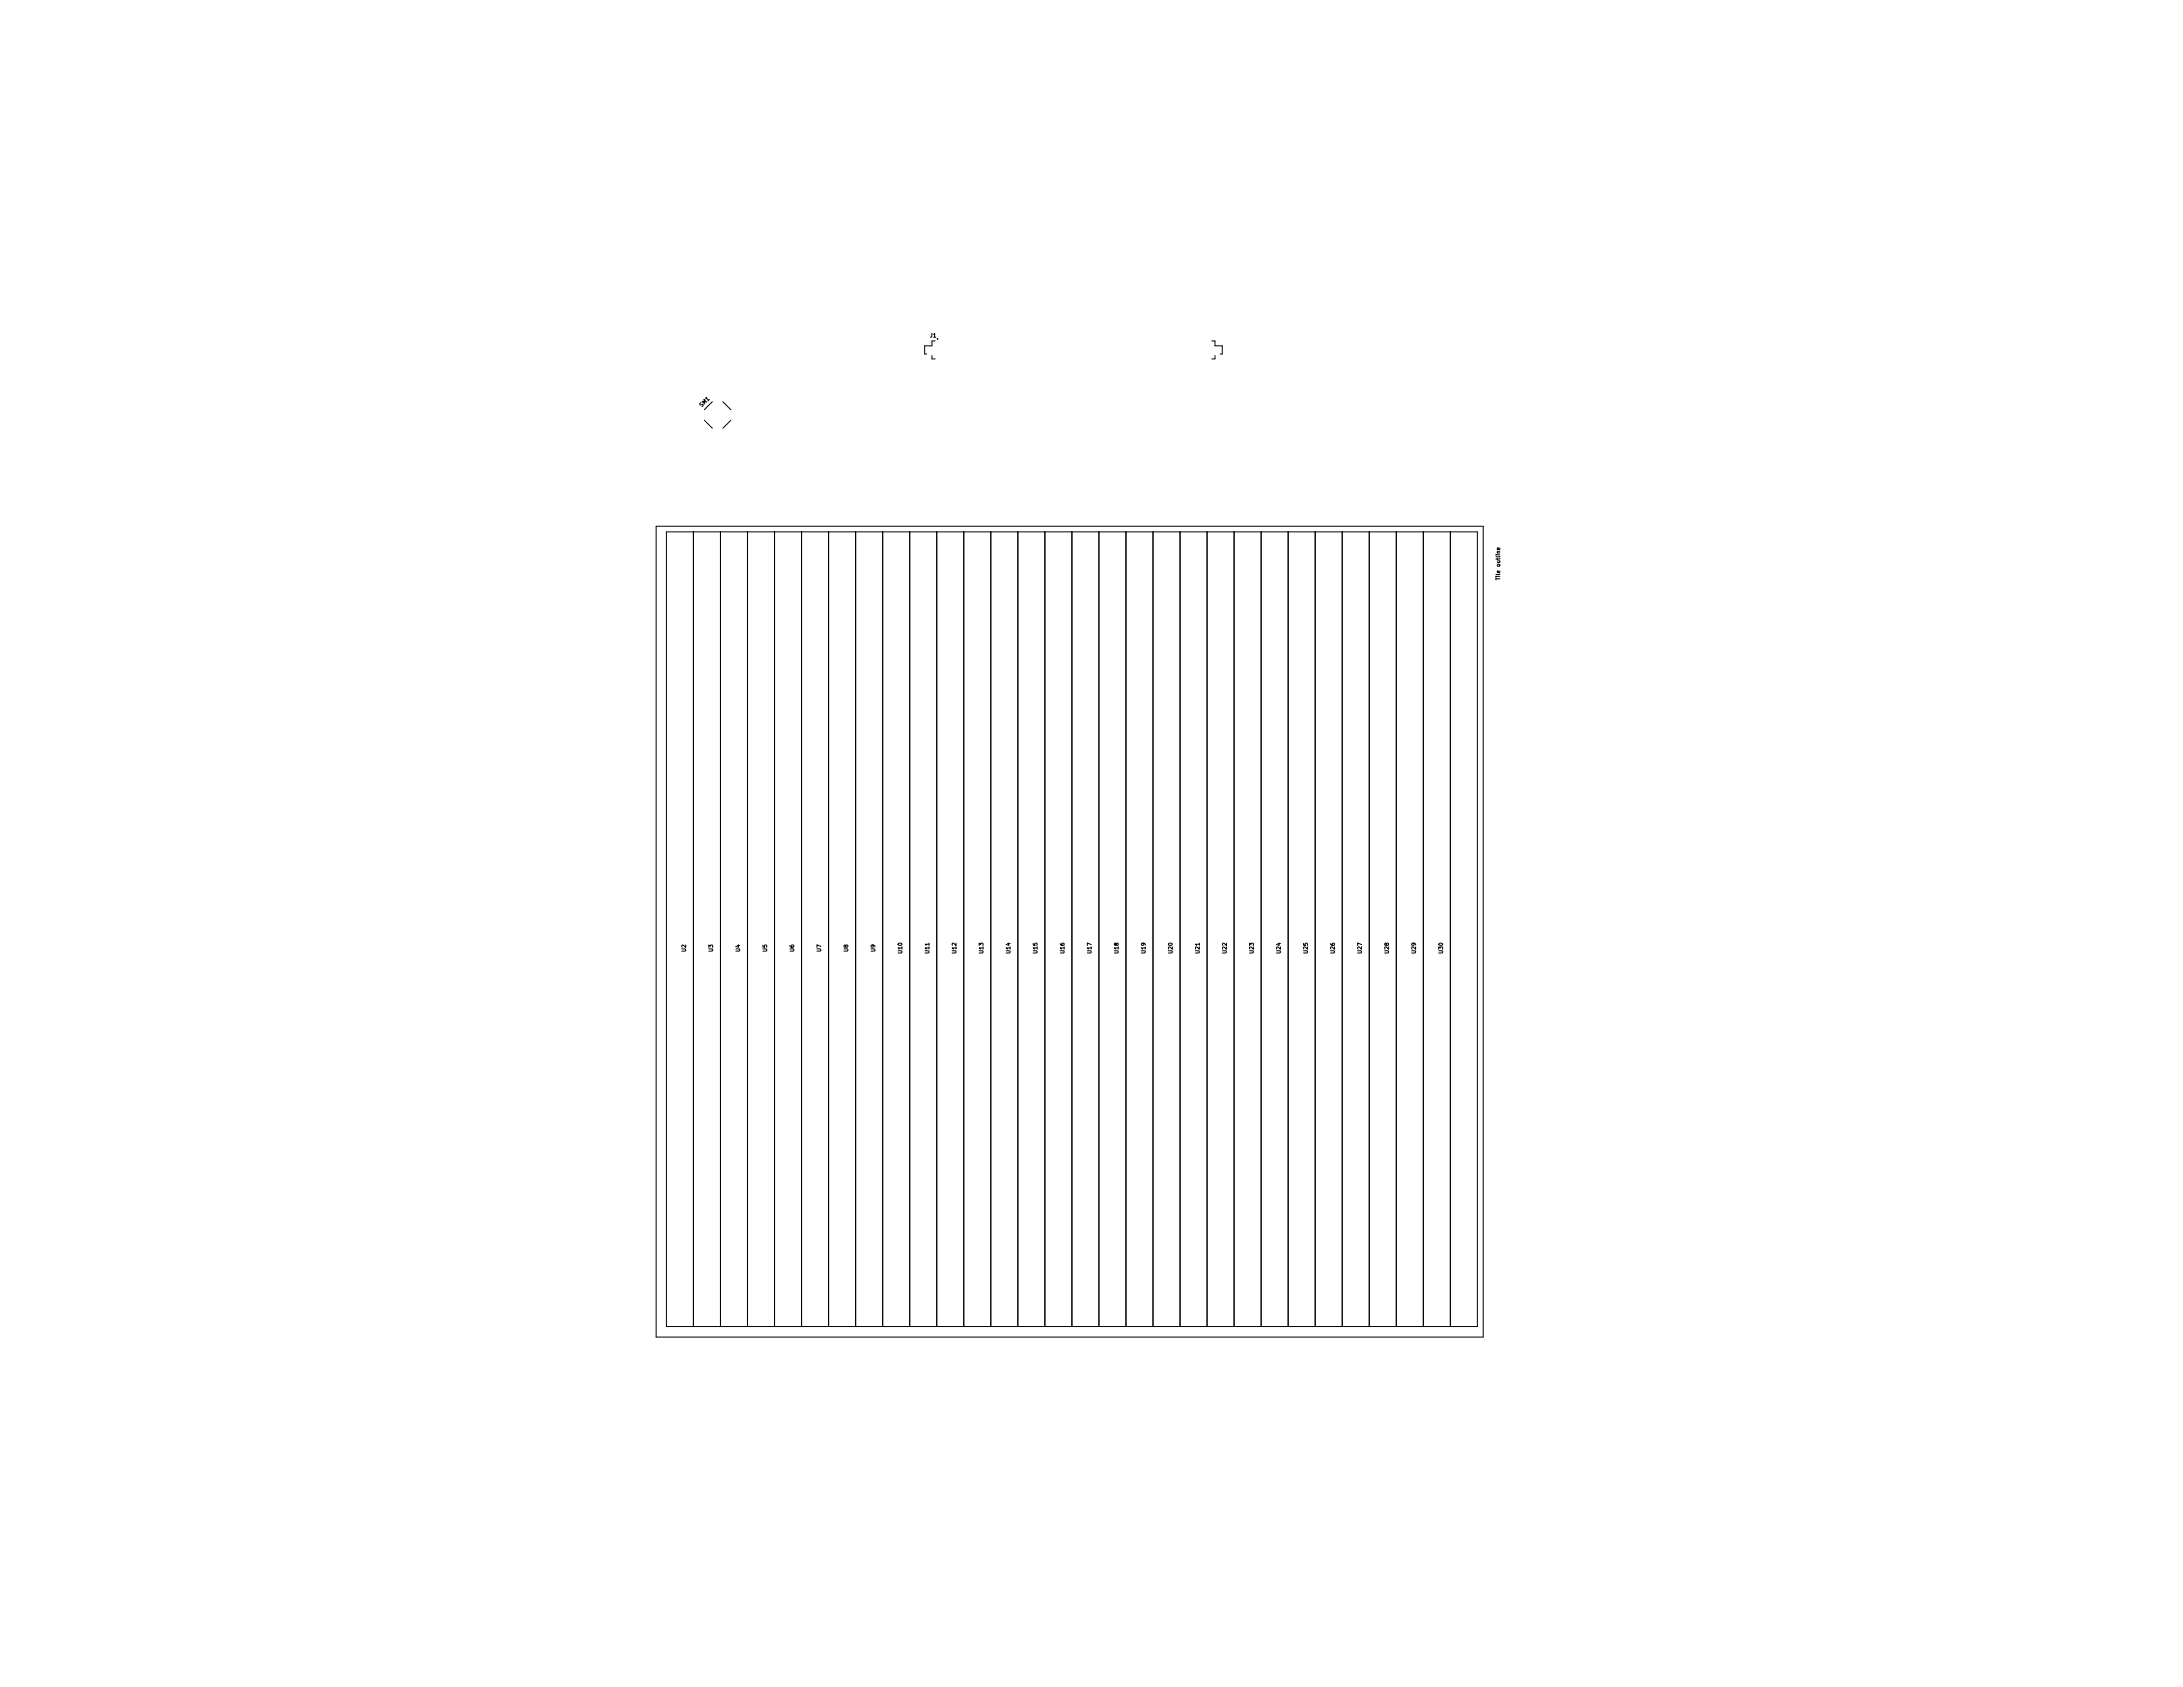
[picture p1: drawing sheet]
<svg xmlns="http://www.w3.org/2000/svg" width="559mm" height="432mm" viewBox="0 0 559 432" stroke-linecap="round" stroke-linejoin="round" font-family="sans-serif">
<defs><g id="words">
<g font-size="1.4">
<text x="238.1" y="86.4">J1</text>
<text x="179.7" y="104.2" transform="rotate(-45 179.7 104.2)">SM1</text>
<text x="384" y="147.9" transform="rotate(-90 384 147.9)">Tile outline</text>
<text x="175.6" y="243.6" transform="rotate(-90 175.6 243.6)">U2</text>
<text x="182.5" y="243.6" transform="rotate(-90 182.5 243.6)">U3</text>
<text x="189.4" y="243.6" transform="rotate(-90 189.4 243.6)">U4</text>
<text x="196.3" y="243.6" transform="rotate(-90 196.3 243.6)">U5</text>
<text x="203.3" y="243.6" transform="rotate(-90 203.3 243.6)">U6</text>
<text x="210.2" y="243.6" transform="rotate(-90 210.2 243.6)">U7</text>
<text x="217.1" y="243.6" transform="rotate(-90 217.1 243.6)">U8</text>
<text x="224" y="243.6" transform="rotate(-90 224 243.6)">U9</text>
<text x="230.9" y="244" transform="rotate(-90 230.9 244)">U10</text>
<text x="237.9" y="244" transform="rotate(-90 237.9 244)">U11</text>
<text x="244.8" y="244" transform="rotate(-90 244.8 244)">U12</text>
<text x="251.7" y="244" transform="rotate(-90 251.7 244)">U13</text>
<text x="258.6" y="244" transform="rotate(-90 258.6 244)">U14</text>
<text x="265.5" y="244" transform="rotate(-90 265.5 244)">U15</text>
<text x="272.5" y="244" transform="rotate(-90 272.5 244)">U16</text>
<text x="279.4" y="244" transform="rotate(-90 279.4 244)">U17</text>
<text x="286.3" y="244" transform="rotate(-90 286.3 244)">U18</text>
<text x="293.2" y="244" transform="rotate(-90 293.2 244)">U19</text>
<text x="300.1" y="244" transform="rotate(-90 300.1 244)">U20</text>
<text x="307.1" y="244" transform="rotate(-90 307.1 244)">U21</text>
<text x="314" y="244" transform="rotate(-90 314 244)">U22</text>
<text x="320.9" y="244" transform="rotate(-90 320.9 244)">U23</text>
<text x="327.8" y="244" transform="rotate(-90 327.8 244)">U24</text>
<text x="334.7" y="244" transform="rotate(-90 334.7 244)">U25</text>
<text x="341.7" y="244" transform="rotate(-90 341.7 244)">U26</text>
<text x="348.6" y="244" transform="rotate(-90 348.6 244)">U27</text>
<text x="355.5" y="244" transform="rotate(-90 355.5 244)">U28</text>
<text x="362.4" y="244" transform="rotate(-90 362.4 244)">U29</text>
<text x="369.3" y="244" transform="rotate(-90 369.3 244)">U30</text>
</g>
</g></defs>
<g fill="none" stroke="#000" stroke-width=".26">
<path d="M238.6 91v.9h.8M239.4 87.3h-.8v1.2h-1.9v2.1h.5M310.2 87.3h.8v1.2h1.9v2.1h-.6M311 91v.9h-.8M180.3 107.6l2 2M182.3 102.8l-2 2.1M185 102.8l2.1 2.1M187.1 107.6l-2.1 2M168 134.7h211.7v207.5h-211.7zM170.6 136.1h207.6v203.4h-207.6zM177.5 136.1v203.4M184.4 136.1v203.4"/>
<path d="M191.3 136.1v203.4M198.3 136.1v203.4M205.2 136.1v203.4M212.1 136.1v203.4M219 136.1v203.4M225.9 136.1v203.4M232.9 136.1v203.4M239.8 136.1v203.4M246.7 136.1v203.4M253.6 136.1v203.4M260.5 136.1v203.4M267.5 136.1v203.4"/>
<path d="M274.4 136.1v203.4M281.3 136.1v203.4M288.2 136.1v203.4M295.1 136.1v203.4M302.1 136.1v203.4M309 136.1v203.4M315.9 136.1v203.4M322.8 136.1v203.4M329.7 136.1v203.4M336.7 136.1v203.4M343.6 136.1v203.4M350.5 136.1v203.4"/>
<path d="M357.4 136.1v203.4M364.3 136.1v203.4M371.3 136.1v203.4M382.9 147.9v.5"/>
<circle cx="240" cy="86.8" r=".1"/>
</g>
<use href="#words"/>
</svg>
